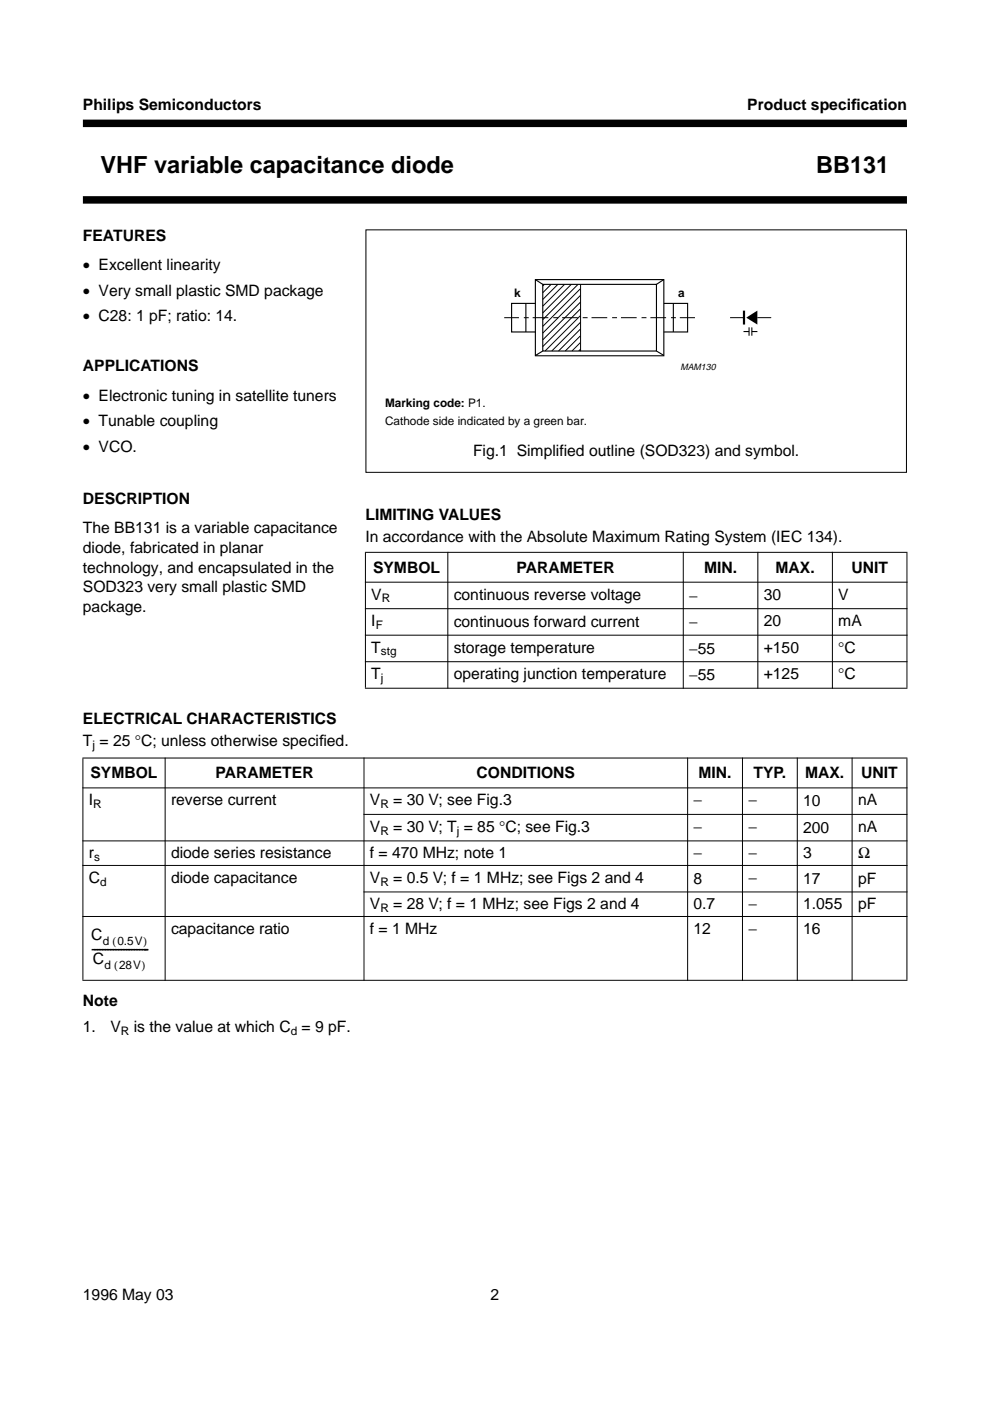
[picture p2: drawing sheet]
<svg xmlns="http://www.w3.org/2000/svg" width="210mm" height="297mm" viewBox="0 0 210 297" stroke-linecap="round" stroke-linejoin="round" font-family="sans-serif">
<defs><g id="words">
<g font-size="5">
<text x="21.3" y="36.6">VHF variable capacitance diode</text>
<text x="173.1" y="36.6">BB131</text>
</g>
<g font-size="3.3">
<text x="17.6" y="23.4">Philips Semiconductors</text>
<text x="158.6" y="23.4">Product specif</text>
<text x="180.6" y="23.4">ication</text>
<text x="17.6" y="51.1">FEATURES</text>
<text x="17.6" y="57.3">• Excellent linearity</text>
<text x="17.6" y="62.7">• Very small plastic SMD package</text>
<text x="17.6" y="68.1">• C28: 1 pF; ratio: 14.</text>
<text x="17.6" y="78.7">APPLICATIONS</text>
<text x="17.6" y="85">• Electronic tuning in satellite tuners</text>
<text x="17.6" y="90.4">• Tunable coupling</text>
<text x="17.6" y="95.8">• VCO.</text>
<text x="100.4" y="96.6">Fig.1 Simplified outline (SOD323) and symbol.</text>
<text x="17.6" y="106.8">DESCRIPTION</text>
<text x="17.6" y="113.1">The BB131 is a variable capacitance</text>
<text x="77.5" y="110.2">LIMITING VALUES</text>
<text x="17.6" y="117.2">diode, fabricated in planar</text>
<text x="77.5" y="115">In accordance with the Absolute Maximum Rating System (IEC 134).</text>
<text x="17.6" y="121.4">technology, and encapsulated in the</text>
<text x="17.6" y="125.6">SOD323 very small plastic SMD</text>
<text x="79.1" y="121.4">SYMBOL</text>
<text x="109.6" y="121.4">PARAMETER</text>
<text x="149.4" y="121.4">MIN.</text>
<text x="164.5" y="121.4">MAX.</text>
<text x="180.6" y="121.4">UNIT</text>
<text x="17.6" y="129.7">package.</text>
<text x="78.8" y="127.1">V</text>
<text x="96.3" y="127.1">continuous reverse voltage</text>
<text x="146.2" y="127.3">−</text>
<text x="162" y="127.1">30</text>
<text x="177.9" y="127.1">V</text>
<text x="78.8" y="132.7">I</text>
<text x="96.3" y="132.9">continuous forward current</text>
<text x="146.2" y="132.9">−</text>
<text x="162" y="132.7">20</text>
<text x="177.9" y="132.7">mA</text>
<text x="78.8" y="138.3">T</text>
<text x="78.8" y="144">T</text>
<text x="96.3" y="138.3">storage temperature</text>
<text x="96.3" y="144">operating junction temperature</text>
<text x="146.2" y="138.6">−55</text>
<text x="162" y="138.3">+150</text>
<text x="162" y="144">+125</text>
<text x="177.9" y="138.3">°C</text>
<text x="177.9" y="144">°C</text>
<text x="146.2" y="144.2">−55</text>
<text x="17.6" y="153.5">ELECTRICAL CHARACTERISTICS</text>
<text x="17.6" y="158.2">T = 25 °C; unless otherwise specif</text>
<text x="67.7" y="158.2">ied.</text>
<text x="19.2" y="165">SYMBOL</text>
<text x="45.7" y="165">PARAMETER</text>
<text x="101.1" y="165">CONDITIONS</text>
<text x="148.2" y="165">MIN.</text>
<text x="159.9" y="165">TYP.</text>
<text x="170.8" y="165">MAX.</text>
<text x="182.7" y="165">UNIT</text>
<text x="18.8" y="170.7">I</text>
<text x="36.3" y="170.7">reverse current</text>
<text x="78.5" y="170.7">V</text>
<text x="83.4" y="170.7">= 30 V; see Fig.3</text>
<text x="147.1" y="170.7">−</text>
<text x="158.8" y="170.7">−</text>
<text x="170.4" y="170.9">10</text>
<text x="182" y="170.7">nA</text>
<text x="78.5" y="176.3">V</text>
<text x="83.4" y="176.3">= 30 V; T = 85 °C; see Fig.3</text>
<text x="147.1" y="176.3">−</text>
<text x="158.8" y="176.3">−</text>
<text x="170.4" y="176.6">200</text>
<text x="182" y="176.3">nA</text>
<text x="18.8" y="182">r</text>
<text x="36.3" y="182">diode series resistance</text>
<text x="78.5" y="182">f = 470 MHz; note 1</text>
<text x="147.1" y="182">−</text>
<text x="158.8" y="182">−</text>
<text x="170.4" y="182">3</text>
<text x="182" y="182">Ω</text>
<text x="18.8" y="187.2">C</text>
<text x="36.3" y="187.2">diode capacitance</text>
<text x="78.5" y="187.2">V</text>
<text x="83.4" y="187.2">= 0.5 V; f = 1 MHz; see Figs 2 and 4</text>
<text x="147.1" y="187.4">8</text>
<text x="158.8" y="187.2">−</text>
<text x="170.4" y="187.4">17</text>
<text x="182" y="187.4">pF</text>
<text x="36.3" y="198">capacitance ratio</text>
<text x="78.5" y="198">f = 1 MHz</text>
<text x="78.5" y="192.8">V</text>
<text x="83.4" y="192.8">= 28 V; f = 1 MHz; see Figs 2 and 4</text>
<text x="147.1" y="198">12</text>
<text x="147.1" y="192.8">0.7</text>
<text x="158.8" y="192.8">−</text>
<text x="158.8" y="198">−</text>
<text x="170.4" y="192.8">1.055</text>
<text x="170.4" y="198">16</text>
<text x="182" y="192.8">pF</text>
<text x="19.3" y="199.3">C</text>
<text x="19.3" y="202.2">---------------------</text>
<text x="19.7" y="204.3">C</text>
<text x="17.6" y="213.4">Note</text>
<text x="17.6" y="218.8">1.</text>
<text x="23.4" y="218.8">V</text>
<text x="28.4" y="218.8">is the value at which C = 9 pF.</text>
<text x="17.6" y="275.6">1996 May 03</text>
<text x="104.1" y="275.6">2</text>
</g>
<g font-size="2.5">
<text x="109.1" y="63">k</text>
<text x="143.9" y="63">a</text>
<text x="81.7" y="86.3">Marking code: P1.</text>
<text x="81.7" y="90">Cathode side indicated by a green bar.</text>
<text x="81" y="127.7">R</text>
<text x="79.7" y="133.3">F</text>
<text x="80.8" y="138.9">stg</text>
<text x="80.8" y="144.6">j</text>
<text x="19.6" y="158.8">j</text>
<text x="19.8" y="171.3">R</text>
<text x="80.7" y="171.3">R</text>
<text x="80.7" y="176.9">R</text>
<text x="96.9" y="176.9">j</text>
<text x="19.9" y="182.6">s</text>
<text x="21.2" y="187.8">d</text>
<text x="80.7" y="187.8">R</text>
<text x="80.7" y="193.4">R</text>
<text x="21.9" y="200.4">d 0.5V)</text>
<text x="23.8" y="200.4">(</text>
<text x="22.2" y="205.5">d 28V)</text>
<text x="24.2" y="205.5">(</text>
<text x="25.6" y="219.4">R</text>
<text x="61.7" y="219.4">d</text>
</g>
<text font-size="1.9" x="144.3" y="78.4">MAM130</text>
</g></defs>
<path d="M17.6 26.2h174.8M17.6 42.4h174.8" fill="none" stroke="#000" stroke-width="1.6" stroke-linecap="butt"/>
<path d="M77.4 117.1h115.1zM77.4 123.4h115.1zM77.4 129.1h115.1zM77.4 134.7h115.1zM77.5 117.2v28.6zM95 117v29zM145 117v29zM160.8 117v29zM176.6 117v29zM192.4 117.2v28.6zM77.4 140.3h115.1zM77.4 145.9h115.1z" fill="#000" stroke="#000" stroke-width=".21"/>
<g fill="#fff">
<path d="M98.6 94.4h72.7v5.9h-72.7z" fill-rule="evenodd"/>
<path d="M81.7 84.6h58.3v5.8h-58.3z" fill-rule="evenodd"/>
</g>
<g fill="#fff">
<path d="M77.9 59.3h114.6v7.3h-114.6z"/>
<path d="M178.9 63.3h13.6z"/>
<path d="M178.8 62.5v2z"/>
<circle cx="108" cy="60" r=".22"/>
<circle cx="108" cy="61.9" r=".22"/>
<circle cx="108" cy="63.8" r=".22"/>
<circle cx="108" cy="65.7" r=".22"/>
<circle cx="162.9" cy="60" r=".22"/>
<circle cx="162.9" cy="61.9" r=".22"/>
<circle cx="162.9" cy="63.8" r=".22"/>
<circle cx="162.9" cy="65.7" r=".22"/>
</g>
<path d="M108.5 64.3h37.4v6.1h-37.4z" fill="none" stroke="#000" stroke-width=".24"/>
<g fill="#fff" stroke="#000" stroke-width=".24">
<path d="M113.6 59.3h27.2v16.1h-27.2z"/>
<path d="M115.2 60.3h24.1v14.1h-24.1z"/>
</g>
<g fill="none" stroke="#000" stroke-width=".21">
<path d="M77.6 48.7h114.7v51.4h-114.7zM115.5 60.3l-.3 .3M116.9 60.3l-1.7 1.8M118.4 60.3l-3.2 3.2M119.8 60.3l-4.6 4.6M121.2 60.3l-6 6M122.6 60.3l-7.4 7.5M123.1 74.1l-.3 .3M123.1 72.6l-1.7 1.8M123.1 71.2l-3.2 3.2M123.1 69.8l-4.6 4.6M123.1 68.4l-6 6"/>
<path d="M123.1 66.9l-7.5 7.5M123.1 65.5l-7.9 8M123.1 64.1l-7.9 8M123.1 62.7l-7.9 7.9M123.1 61.2l-7.9 8M123.2 60.3v14.2M154.9 67.4h2.9M160.7 67.4h2.9"/>
</g>
<path d="M107 67.4h40.5" fill="none" stroke="#000" stroke-width=".21" stroke-dasharray="3.3 1 1 .8" stroke-dashoffset=".2" stroke-linecap="butt"/>
<path d="M113.6 59.3l1.6 1M140.7 59.3l-1.4 1M111.6 64.3v6.1M115.2 74.4l-1.6 1M139.3 74.4l1.5 .9M142.9 64.3v6.1" fill="none" stroke="#000" stroke-width=".24"/>
<path d="M158.3 67.4l2.4-1.5v2.9z" fill="#000"/>
<path d="M157.9 65.9v2.9" fill="none" stroke="#000" stroke-width=".47"/>
<path d="M157.7 70.3h1.2M158.9 69.4v1.8M159.5 70.3h1.2M159.5 69.4v1.8" fill="none" stroke="#000" stroke-width=".23"/>
<g fill="#000" stroke="#000" stroke-width=".21">
<path d="M17.5 160.7h175zM17.5 167h175zM77.1 172.7h115.4zM17.5 178.3h175zM17.5 183.5h175zM77.1 189.1h115.4zM17.5 194.3h175zM17.6 160.8v46.9zM35 160.6v47.3zM77.2 160.6v47.3zM145.9 160.6v47.3zM157.5 160.6v47.3z"/>
<path d="M169.2 160.6v47.3zM180.8 160.6v47.3zM192.4 160.8v46.9zM17.5 207.8h175z"/>
</g>
<use href="#words"/>
</svg>
